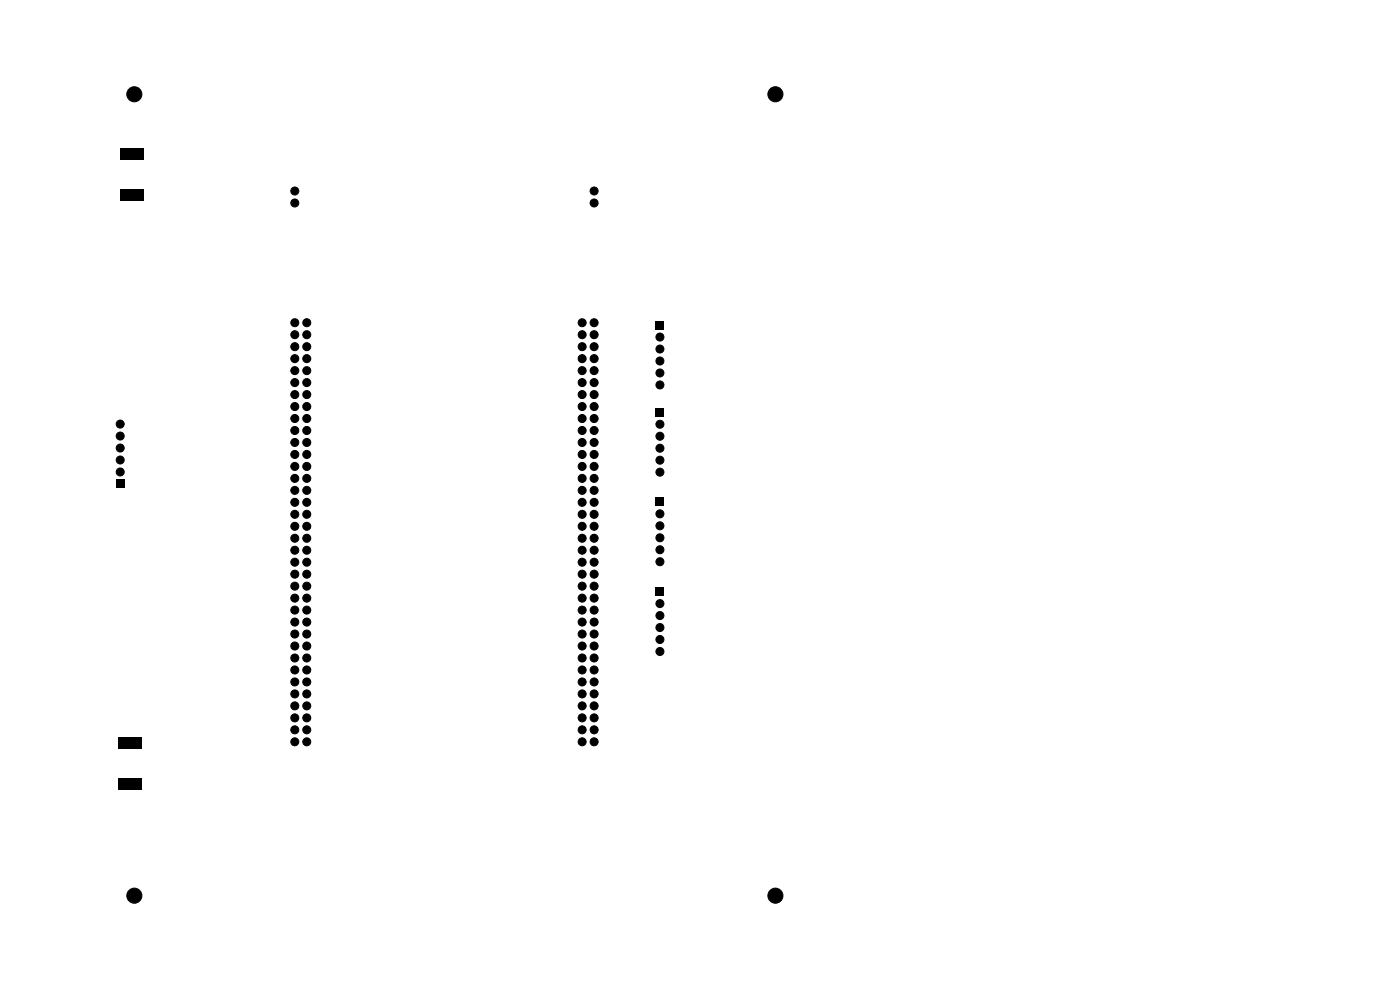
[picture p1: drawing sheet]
<svg xmlns="http://www.w3.org/2000/svg" width="297mm" height="210mm" viewBox="0 0 297 210" stroke-linecap="round" stroke-linejoin="round" font-family="sans-serif">
<path d="M25.5 31.4h5.1v2.4h-5.1zM25.5 40.2h5.1v2.4h-5.1zM139.1 68.1h1.8v1.7h-1.8zM139.1 86.6h1.8v1.7h-1.8zM24.7 101.8h1.6v1.7h-1.6zM139.1 105.6h1.8v1.7h-1.8zM139.1 124.7h1.8v1.7h-1.8zM25 156.4h5.1v2.4h-5.1zM25 165.2h5.1v2.4h-5.1z" fill="#000"/>
<g fill="#000" stroke="#000" stroke-width=".21">
<circle cx="28.5" cy="20" r="1.6"/>
<circle cx="164.5" cy="20" r="1.6"/>
<circle cx="62.5" cy="43.1" r=".85"/>
<circle cx="62.5" cy="40.5" r=".85"/>
<circle cx="126" cy="43.1" r=".85"/>
<circle cx="126" cy="40.5" r=".85"/>
<circle cx="62.5" cy="68.5" r=".85"/>
<circle cx="62.5" cy="73.5" r=".85"/>
<circle cx="62.5" cy="71" r=".85"/>
<circle cx="62.5" cy="76.1" r=".85"/>
<circle cx="62.5" cy="78.6" r=".85"/>
<circle cx="65.1" cy="68.5" r=".85"/>
<circle cx="65.1" cy="73.5" r=".85"/>
<circle cx="65.1" cy="76.1" r=".85"/>
<circle cx="65.1" cy="71" r=".85"/>
<circle cx="65.1" cy="78.6" r=".85"/>
<circle cx="123.5" cy="71" r=".85"/>
<circle cx="123.5" cy="73.5" r=".85"/>
<circle cx="123.5" cy="68.5" r=".85"/>
<circle cx="123.5" cy="76.1" r=".85"/>
<circle cx="123.5" cy="78.6" r=".85"/>
<circle cx="126" cy="71" r=".85"/>
<circle cx="126" cy="73.5" r=".85"/>
<circle cx="126" cy="76.1" r=".85"/>
<circle cx="126" cy="68.5" r=".85"/>
<circle cx="126" cy="78.6" r=".85"/>
<circle cx="140" cy="71.5" r=".85"/>
<circle cx="140" cy="74" r=".85"/>
<circle cx="140" cy="79.1" r=".85"/>
<circle cx="140" cy="76.6" r=".85"/>
<circle cx="25.5" cy="90" r=".85"/>
<circle cx="25.5" cy="95" r=".85"/>
<circle cx="25.5" cy="97.6" r=".85"/>
<circle cx="25.5" cy="92.5" r=".85"/>
<circle cx="62.5" cy="93.9" r=".85"/>
<circle cx="62.5" cy="98.9" r=".85"/>
<circle cx="62.5" cy="81.2" r=".85"/>
<circle cx="62.5" cy="83.7" r=".85"/>
<circle cx="62.5" cy="91.3" r=".85"/>
<circle cx="62.5" cy="96.4" r=".85"/>
<circle cx="62.5" cy="86.2" r=".85"/>
<circle cx="62.5" cy="88.8" r=".85"/>
<circle cx="65.1" cy="83.7" r=".85"/>
<circle cx="65.1" cy="98.9" r=".85"/>
<circle cx="65.1" cy="93.9" r=".85"/>
<circle cx="65.1" cy="96.4" r=".85"/>
<circle cx="65.1" cy="91.3" r=".85"/>
<circle cx="65.1" cy="81.2" r=".85"/>
<circle cx="65.1" cy="86.2" r=".85"/>
<circle cx="65.1" cy="88.8" r=".85"/>
<circle cx="123.5" cy="98.9" r=".85"/>
<circle cx="123.5" cy="88.8" r=".85"/>
<circle cx="123.5" cy="81.2" r=".85"/>
<circle cx="123.5" cy="93.9" r=".85"/>
<circle cx="123.5" cy="86.2" r=".85"/>
<circle cx="123.5" cy="91.3" r=".85"/>
<circle cx="123.5" cy="96.4" r=".85"/>
<circle cx="123.5" cy="83.7" r=".85"/>
<circle cx="126" cy="98.9" r=".85"/>
<circle cx="126" cy="88.8" r=".85"/>
<circle cx="126" cy="91.3" r=".85"/>
<circle cx="126" cy="83.7" r=".85"/>
<circle cx="126" cy="93.9" r=".85"/>
<circle cx="126" cy="81.2" r=".85"/>
<circle cx="126" cy="86.2" r=".85"/>
<circle cx="126" cy="96.4" r=".85"/>
<circle cx="140" cy="81.7" r=".85"/>
<circle cx="140" cy="90" r=".85"/>
<circle cx="140" cy="95.1" r=".85"/>
<circle cx="140" cy="97.6" r=".85"/>
<circle cx="140" cy="92.5" r=".85"/>
<circle cx="25.5" cy="100.1" r=".85"/>
<circle cx="62.5" cy="101.5" r=".85"/>
<circle cx="62.5" cy="114.2" r=".85"/>
<circle cx="62.5" cy="116.7" r=".85"/>
<circle cx="62.5" cy="104" r=".85"/>
<circle cx="62.5" cy="111.6" r=".85"/>
<circle cx="62.5" cy="109.1" r=".85"/>
<circle cx="62.5" cy="119.3" r=".85"/>
<circle cx="62.5" cy="106.6" r=".85"/>
<circle cx="65.1" cy="116.7" r=".85"/>
<circle cx="65.1" cy="101.5" r=".85"/>
<circle cx="65.1" cy="104" r=".85"/>
<circle cx="65.1" cy="109.1" r=".85"/>
<circle cx="65.1" cy="114.2" r=".85"/>
<circle cx="65.1" cy="111.6" r=".85"/>
<circle cx="65.1" cy="106.6" r=".85"/>
<circle cx="65.1" cy="119.3" r=".85"/>
<circle cx="123.5" cy="104" r=".85"/>
<circle cx="123.5" cy="116.7" r=".85"/>
<circle cx="123.5" cy="101.5" r=".85"/>
<circle cx="123.5" cy="109.1" r=".85"/>
<circle cx="123.5" cy="106.6" r=".85"/>
<circle cx="123.5" cy="114.2" r=".85"/>
<circle cx="123.5" cy="119.3" r=".85"/>
<circle cx="123.5" cy="111.6" r=".85"/>
<circle cx="126" cy="111.6" r=".85"/>
<circle cx="126" cy="101.5" r=".85"/>
<circle cx="126" cy="104" r=".85"/>
<circle cx="126" cy="119.3" r=".85"/>
<circle cx="126" cy="114.2" r=".85"/>
<circle cx="126" cy="109.1" r=".85"/>
<circle cx="126" cy="116.7" r=".85"/>
<circle cx="126" cy="106.6" r=".85"/>
<circle cx="140" cy="114.1" r=".85"/>
<circle cx="140" cy="111.5" r=".85"/>
<circle cx="140" cy="116.6" r=".85"/>
<circle cx="140" cy="109" r=".85"/>
<circle cx="140" cy="119.2" r=".85"/>
<circle cx="140" cy="100.2" r=".85"/>
<circle cx="62.5" cy="121.8" r=".85"/>
<circle cx="62.5" cy="124.3" r=".85"/>
<circle cx="62.5" cy="126.9" r=".85"/>
<circle cx="62.5" cy="132" r=".85"/>
<circle cx="62.5" cy="134.5" r=".85"/>
<circle cx="62.5" cy="137" r=".85"/>
<circle cx="62.5" cy="129.4" r=".85"/>
<circle cx="62.5" cy="139.6" r=".85"/>
<circle cx="65.1" cy="121.8" r=".85"/>
<circle cx="65.1" cy="124.3" r=".85"/>
<circle cx="65.1" cy="126.9" r=".85"/>
<circle cx="65.1" cy="134.5" r=".85"/>
<circle cx="65.1" cy="132" r=".85"/>
<circle cx="65.1" cy="139.6" r=".85"/>
<circle cx="65.1" cy="137" r=".85"/>
<circle cx="65.1" cy="129.4" r=".85"/>
<circle cx="123.5" cy="121.8" r=".85"/>
<circle cx="123.5" cy="124.3" r=".85"/>
<circle cx="123.5" cy="126.9" r=".85"/>
<circle cx="123.5" cy="139.6" r=".85"/>
<circle cx="123.5" cy="129.4" r=".85"/>
<circle cx="123.5" cy="134.5" r=".85"/>
<circle cx="123.5" cy="132" r=".85"/>
<circle cx="123.5" cy="137" r=".85"/>
<circle cx="126" cy="121.8" r=".85"/>
<circle cx="126" cy="124.3" r=".85"/>
<circle cx="126" cy="126.9" r=".85"/>
<circle cx="126" cy="134.5" r=".85"/>
<circle cx="126" cy="132" r=".85"/>
<circle cx="126" cy="139.6" r=".85"/>
<circle cx="126" cy="137" r=".85"/>
<circle cx="126" cy="129.4" r=".85"/>
<circle cx="140" cy="128" r=".85"/>
<circle cx="140" cy="135.7" r=".85"/>
<circle cx="140" cy="130.6" r=".85"/>
<circle cx="140" cy="133.1" r=".85"/>
<circle cx="140" cy="138.2" r=".85"/>
<circle cx="62.5" cy="154.8" r=".85"/>
<circle cx="62.5" cy="157.4" r=".85"/>
<circle cx="62.5" cy="149.7" r=".85"/>
<circle cx="62.5" cy="147.2" r=".85"/>
<circle cx="62.5" cy="152.3" r=".85"/>
<circle cx="62.5" cy="144.7" r=".85"/>
<circle cx="62.5" cy="142.1" r=".85"/>
<circle cx="65.1" cy="149.7" r=".85"/>
<circle cx="65.1" cy="147.2" r=".85"/>
<circle cx="65.1" cy="142.1" r=".85"/>
<circle cx="65.1" cy="144.7" r=".85"/>
<circle cx="65.1" cy="154.8" r=".85"/>
<circle cx="65.1" cy="152.3" r=".85"/>
<circle cx="65.1" cy="157.4" r=".85"/>
<circle cx="123.5" cy="154.8" r=".85"/>
<circle cx="123.5" cy="147.2" r=".85"/>
<circle cx="123.5" cy="157.4" r=".85"/>
<circle cx="123.5" cy="149.7" r=".85"/>
<circle cx="123.5" cy="152.3" r=".85"/>
<circle cx="123.5" cy="144.7" r=".85"/>
<circle cx="123.5" cy="142.1" r=".85"/>
<circle cx="126" cy="142.1" r=".85"/>
<circle cx="126" cy="152.3" r=".85"/>
<circle cx="126" cy="157.4" r=".85"/>
<circle cx="126" cy="149.7" r=".85"/>
<circle cx="126" cy="147.2" r=".85"/>
<circle cx="126" cy="154.8" r=".85"/>
<circle cx="126" cy="144.7" r=".85"/>
<circle cx="28.5" cy="190" r="1.6"/>
<circle cx="164.5" cy="190" r="1.6"/>
</g>
</svg>
